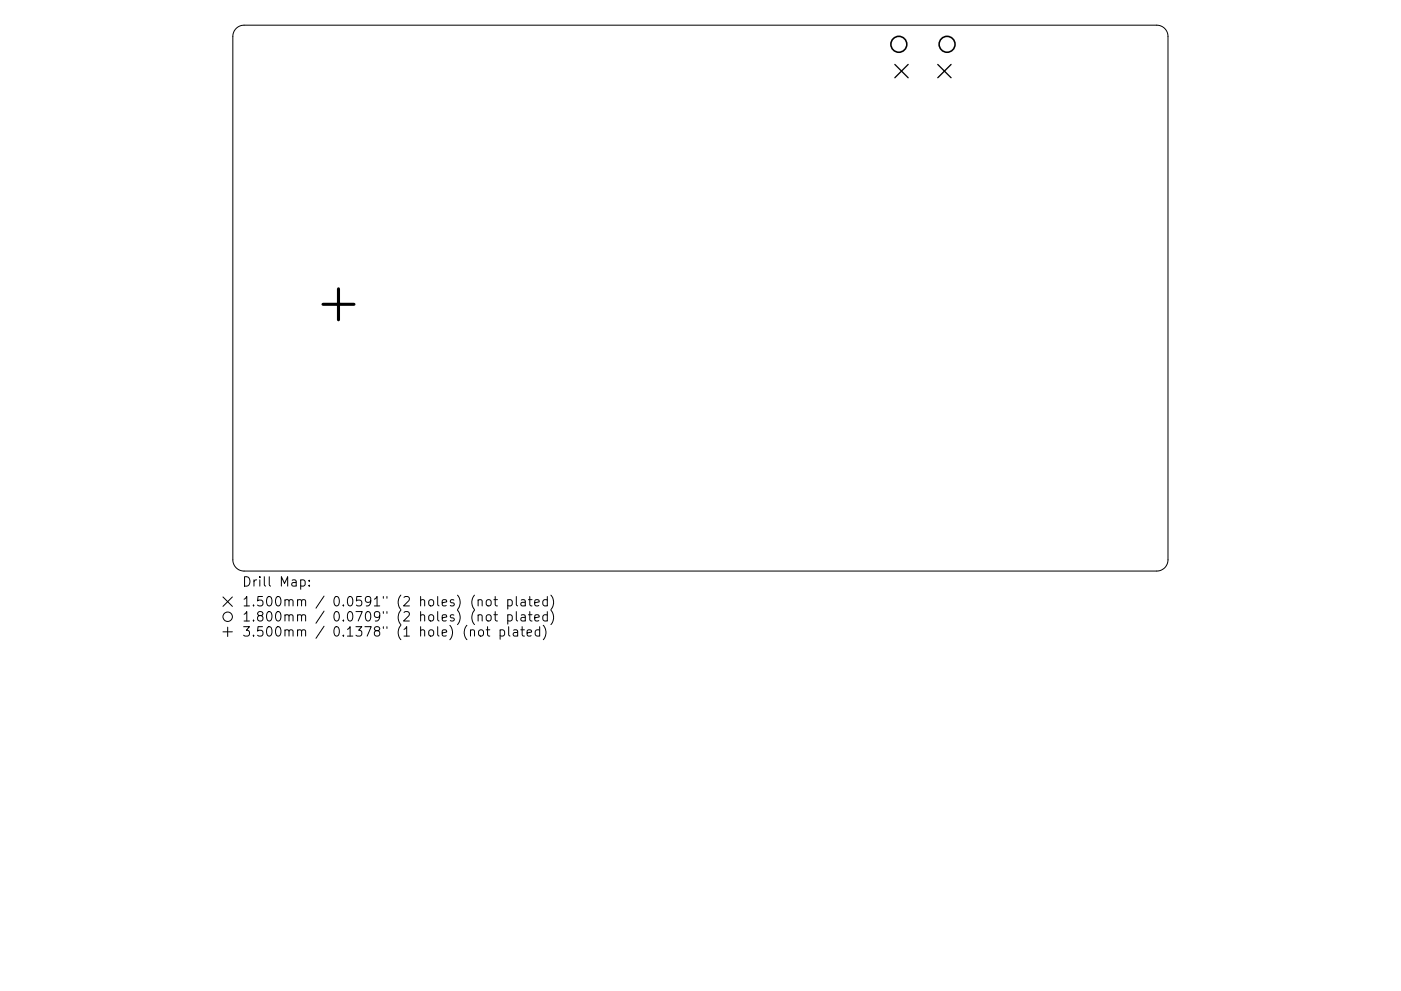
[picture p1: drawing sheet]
<svg xmlns="http://www.w3.org/2000/svg" width="297mm" height="210mm" viewBox="0 0 297 210" stroke-linecap="round" stroke-linejoin="round" font-family="sans-serif">
<defs><g id="words">
<g font-size="2.8">
<text x="51.3" y="125.1">Drill</text>
<text x="59.3" y="125.1">Map:</text>
<text x="51.3" y="129.3">1.500mm</text>
<text x="70.7" y="129.3">0.0591&quot;</text>
<text x="84.4" y="129.3">(2</text>
<text x="89.4" y="129.3">holes)</text>
<text x="100.5" y="129.3">(not</text>
<text x="108.3" y="129.3">plated)</text>
<text x="51.3" y="132.5">1.800mm</text>
<text x="51.3" y="135.7">3.500mm</text>
<text x="70.7" y="132.5">0.0709&quot;</text>
<text x="70.7" y="135.7">0.1378&quot;</text>
<text x="84.4" y="132.5">(2</text>
<text x="84.4" y="135.7">(1</text>
<text x="89.4" y="132.5">holes)</text>
<text x="89.4" y="135.7">hole)</text>
<text x="98.8" y="135.7">(not</text>
<text x="100.5" y="132.5">(not</text>
<text x="106.7" y="135.7">plated)</text>
<text x="108.3" y="132.5">plated)</text>
</g>
</g></defs>
<g fill="none" stroke="#000" stroke-width=".21">
<path d="M50.1 6l.6-.4 1-.3h193.6a2.38 2.38 0 0 1 2.3 2.4v111.1a2.38 2.38 0 0 1-2.3 2.4h-193.6a2.38 2.38 0 0 1-2.3-2.4v-111.1l.1-.8zM47.3 126.7l2 2M47.3 134.1h2M48.3 133.1v2M49.3 126.7l-2 2M57.1 122.4v1.7l.3 .3M63.1 127.4l.3-.2 .4 .1 .1 1.3M63.1 130.6a.5 .5 0 0 1 .8 .1v1.1M63.1 133.8a.5 .5 0 0 1 .8 .1v1.1M63.9 127.5l.3-.3 .5 .1 .1 1.3M63.9 130.7l.3-.3 .5 .1 .1 1.3M63.9 133.9l.3-.3 .5 .1 .1 1.3"/>
<path d="M68.7 126.5l-1.7 2.5M68.7 129.7l-1.7 2.5M68.7 132.9l-1.7 2.5M81.3 126.6v.3M81.3 129.8v.3M81.3 133v.3M82 126.6v.3M82 129.8v.3M82 133v.3"/>
<circle cx="48.3" cy="130.9" r="1"/>
</g>
<path d="M189.7 13.7l2.8 2.8M192.5 13.7l-2.8 2.8M198.8 13.7l2.8 2.8M201.6 13.7l-2.8 2.8" fill="none" stroke="#000" stroke-width=".28"/>
<g fill="none" stroke="#000" stroke-width=".34">
<circle cx="190.6" cy="9.4" r="1.69"/>
<circle cx="200.8" cy="9.4" r="1.69"/>
</g>
<path d="M68.5 64.6h6.6M71.8 61.3v6.5" fill="none" stroke="#000" stroke-width=".66"/>
<use href="#words"/>
</svg>
